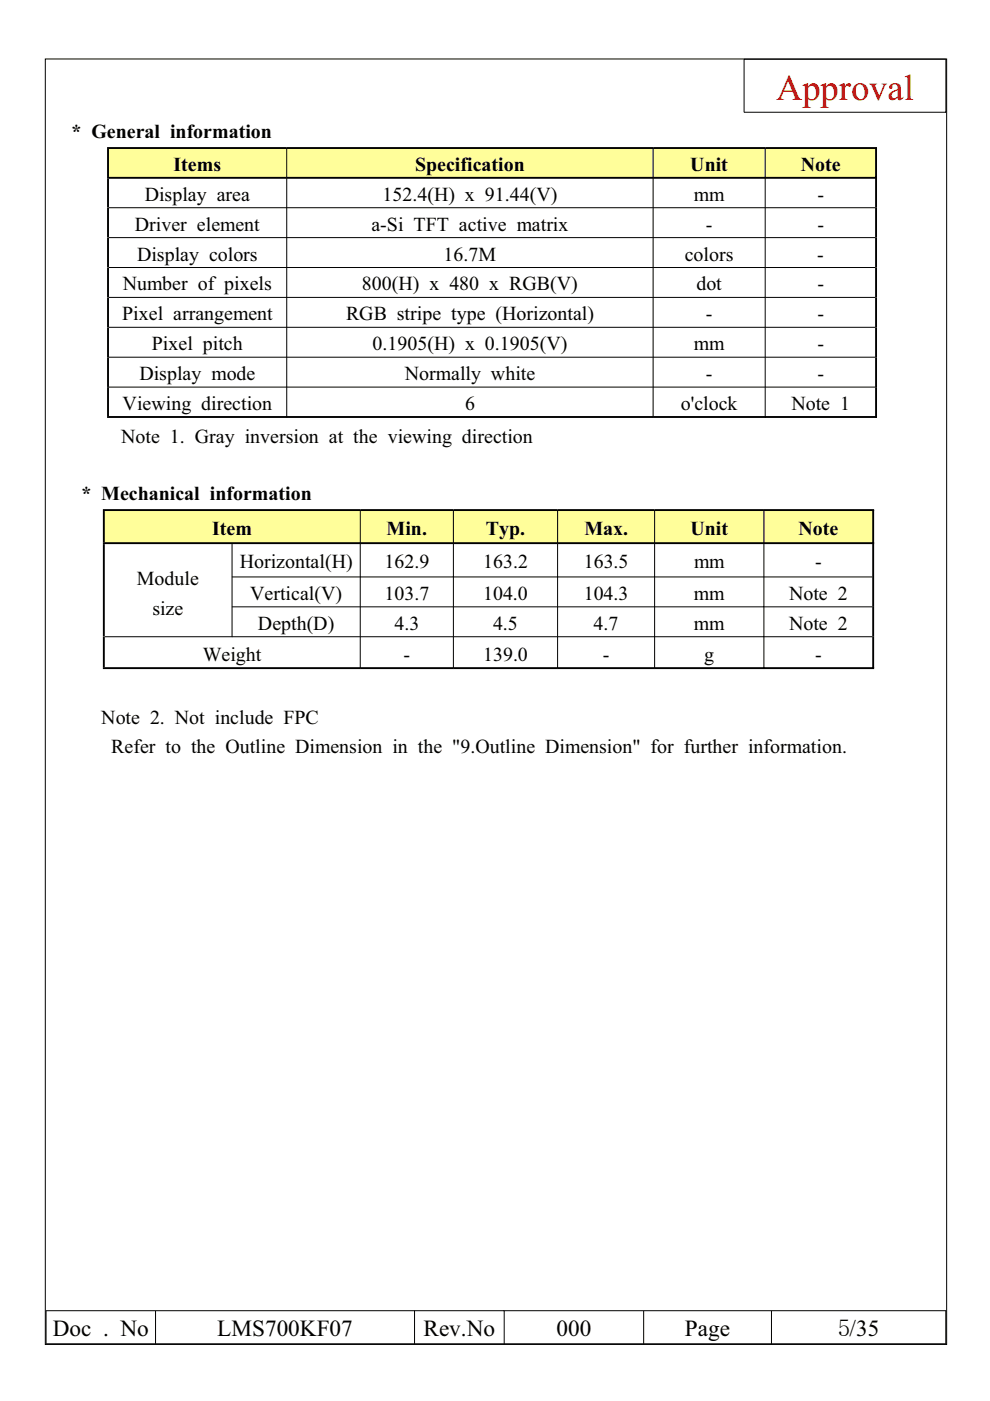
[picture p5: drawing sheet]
<svg xmlns="http://www.w3.org/2000/svg" width="210mm" height="297mm" viewBox="0 0 210 297" stroke-linecap="round" stroke-linejoin="round" font-family="sans-serif">
<defs><g id="words">
<text font-size="7.8" fill="#f00" x="164.6" y="21.2">Approval</text>
<g font-size="4.9">
<text x="11.2" y="283.4">Doc . No</text>
<text x="46.1" y="283.4">LMS700KF07</text>
<text x="89.8" y="283.4">Rev.No</text>
<text x="118" y="283.4">000</text>
<text x="145.3" y="283.4">Page</text>
<text x="177.8" y="283.2">ڐ/35</text>
</g>
<g font-size="4.2">
<text x="15.1" y="29.3">* General information</text>
<text x="36.8" y="36.3">Items</text>
<text x="88" y="36.3">Specification</text>
<text x="146.4" y="36.3">Unit</text>
<text x="169.8" y="36.3">Note</text>
<text x="30.7" y="42.6">Display area</text>
<text x="81.1" y="42.6">152.4(H) x 91.44(V)</text>
<text x="147.2" y="42.6">mm</text>
<text x="173.4" y="42.6">-</text>
<text x="28.6" y="48.9">Driver element</text>
<text x="78.8" y="48.9">a-Si TFT active matrix</text>
<text x="149.7" y="48.9">-</text>
<text x="173.4" y="48.9">-</text>
<text x="29.1" y="55.2">Display colors</text>
<text x="94.1" y="55.2">16.7M</text>
<text x="145.2" y="55.2">colors</text>
<text x="173.3" y="55.2">-</text>
<text x="26" y="61.6">Number of pixels</text>
<text x="76.8" y="61.6">800(H) x 480 x RGB(V)</text>
<text x="147.7" y="61.6">dot</text>
<text x="173.4" y="61.6">-</text>
<text x="25.9" y="67.9">Pixel arrangement</text>
<text x="73.4" y="67.9">RGB stripe type (Horizontal)</text>
<text x="149.7" y="67.9">-</text>
<text x="173.4" y="67.9">-</text>
<text x="32.2" y="74.3">Pixel pitch</text>
<text x="79" y="74.3">0.1905(H) x 0.1905(V)</text>
<text x="147.2" y="74.3">mm</text>
<text x="173.4" y="74.3">-</text>
<text x="29.6" y="80.6">Display mode</text>
<text x="85.9" y="80.6">Normally white</text>
<text x="149.7" y="80.6">-</text>
<text x="173.4" y="80.6">-</text>
<text x="26" y="86.9">Viewing direction</text>
<text x="98.6" y="86.9">6</text>
<text x="144.4" y="86.9">o'clock</text>
<text x="167.9" y="86.9">Note 1</text>
<text x="25.7" y="94">Note 1. Gray inversion at the viewing direction</text>
<text x="17.3" y="106">* Mechanical information</text>
<text x="45" y="113.4">Item</text>
<text x="82" y="113.4">Min.</text>
<text x="103.1" y="113.4">Typ.</text>
<text x="123.9" y="113.4">Max.</text>
<text x="146.4" y="113.4">Unit</text>
<text x="169.4" y="113.4">Note</text>
<text x="29" y="124.1">Module</text>
<text x="50.9" y="120.4">Horizontal(H)</text>
<text x="81.6" y="120.4">162.9</text>
<text x="102.5" y="120.4">163.2</text>
<text x="123.8" y="120.4">163.5</text>
<text x="147.2" y="120.4">mm</text>
<text x="172.9" y="120.4">-</text>
<text x="32.3" y="130.5">size</text>
<text x="53.1" y="127.2">Vertical(V)</text>
<text x="81.6" y="127.2">103.7</text>
<text x="102.5" y="127.2">104.0</text>
<text x="123.8" y="127.2">104.3</text>
<text x="147.2" y="127.2">mm</text>
<text x="167.4" y="127.2">Note 2</text>
<text x="54.7" y="133.5">Depth(D)</text>
<text x="83.7" y="133.5">4.3</text>
<text x="104.6" y="133.5">4.5</text>
<text x="125.9" y="133.5">4.7</text>
<text x="147.2" y="133.5">mm</text>
<text x="167.4" y="133.5">Note 2</text>
<text x="43" y="140">Weight</text>
<text x="85.6" y="140">-</text>
<text x="102.5" y="140">139.0</text>
<text x="127.8" y="140">-</text>
<text x="149.4" y="140">g</text>
<text x="172.9" y="140">-</text>
<text x="21.5" y="153.6">Note 2. Not include FPC</text>
<text x="23.6" y="159.6">Refer to the Outline Dimension in the &quot;9.Outline Dimension&quot; for further information.</text>
</g>
</g></defs>
<path d="M9.6 12.5h191.2v272.5h-191.2zM157.8 12.5h42.8v11.3h-42.8zM9.7 277.9h191M9.8 277.9v7M33 277.9v7M87.9 277.9v7M106.9 277.9v7M136.5 277.9v7M163.6 277.9v7M200.6 277.9v7M9.7 284.9h191" fill="none" stroke="#000" stroke-width=".21"/>
<g fill="#000">
<path d="M157.8 12.5l.1 .1z" fill-rule="evenodd"/>
<path d="M200.6 12.5h.1z" fill-rule="evenodd"/>
<path d="M157.8 23.7v.2z" fill-rule="evenodd"/>
<path d="M200.6 23.7l.1 .2z" fill-rule="evenodd"/>
</g>
<g fill="#fffe9a">
<path d="M22.9 31.4h37.9v6.3h-37.9z"/>
<path d="M60.8 31.4h77.7v6.3h-77.7z"/>
<path d="M138.5 31.4h23.8v6.3h-23.8z"/>
<path d="M162.3 31.4h23.5v6.3h-23.5z"/>
</g>
<path d="M22.7 31.4h163.3M22.7 37.7h163.3M22.9 31.6v5.9M22.9 37.9v50.3M185.8 31.4v57M22.7 88.4h163.3" fill="none" stroke="#000" stroke-width=".4"/>
<path d="M60.8 31.4v57M138.5 31.4v57M162.3 31.4v57M23.1 44h162.5M23.1 50.4h162.5M23.1 56.7h162.5M23.1 63.1h162.5M23.1 69.4h162.5M23.1 75.7h162.5M23.1 82.1h162.5" fill="none" stroke="#000" stroke-width=".21"/>
<g fill="#fffe9a">
<path d="M22 108.1h54.4v7.1h-54.4z"/>
<path d="M76.4 108.1h19.8v7.1h-19.8z"/>
<path d="M96.2 108.1h22.1v7.1h-22.1z"/>
<path d="M118.3 108.1h20.6v7.1h-20.6z"/>
<path d="M138.9 108.1h23.1v7.1h-23.1z"/>
<path d="M162 108.1h23.2v7.1h-23.2z"/>
</g>
<path d="M21.8 108.1h163.6M21.8 115.2h163.6M22 108.3v6.7M22 115.4v26.1M185.2 108.1v33.6M21.8 141.7h163.6" fill="none" stroke="#000" stroke-width=".4"/>
<path d="M49.2 115.2v19.8M76.4 108.1v33.6M96.2 108.1v33.6M118.3 108.1v33.6M138.8 108.1v33.6M162 108.1v33.6M22.2 135h162.8M49.2 122.3h135.8M49.2 128.7h135.8" fill="none" stroke="#000" stroke-width=".21"/>
<use href="#words"/>
</svg>
